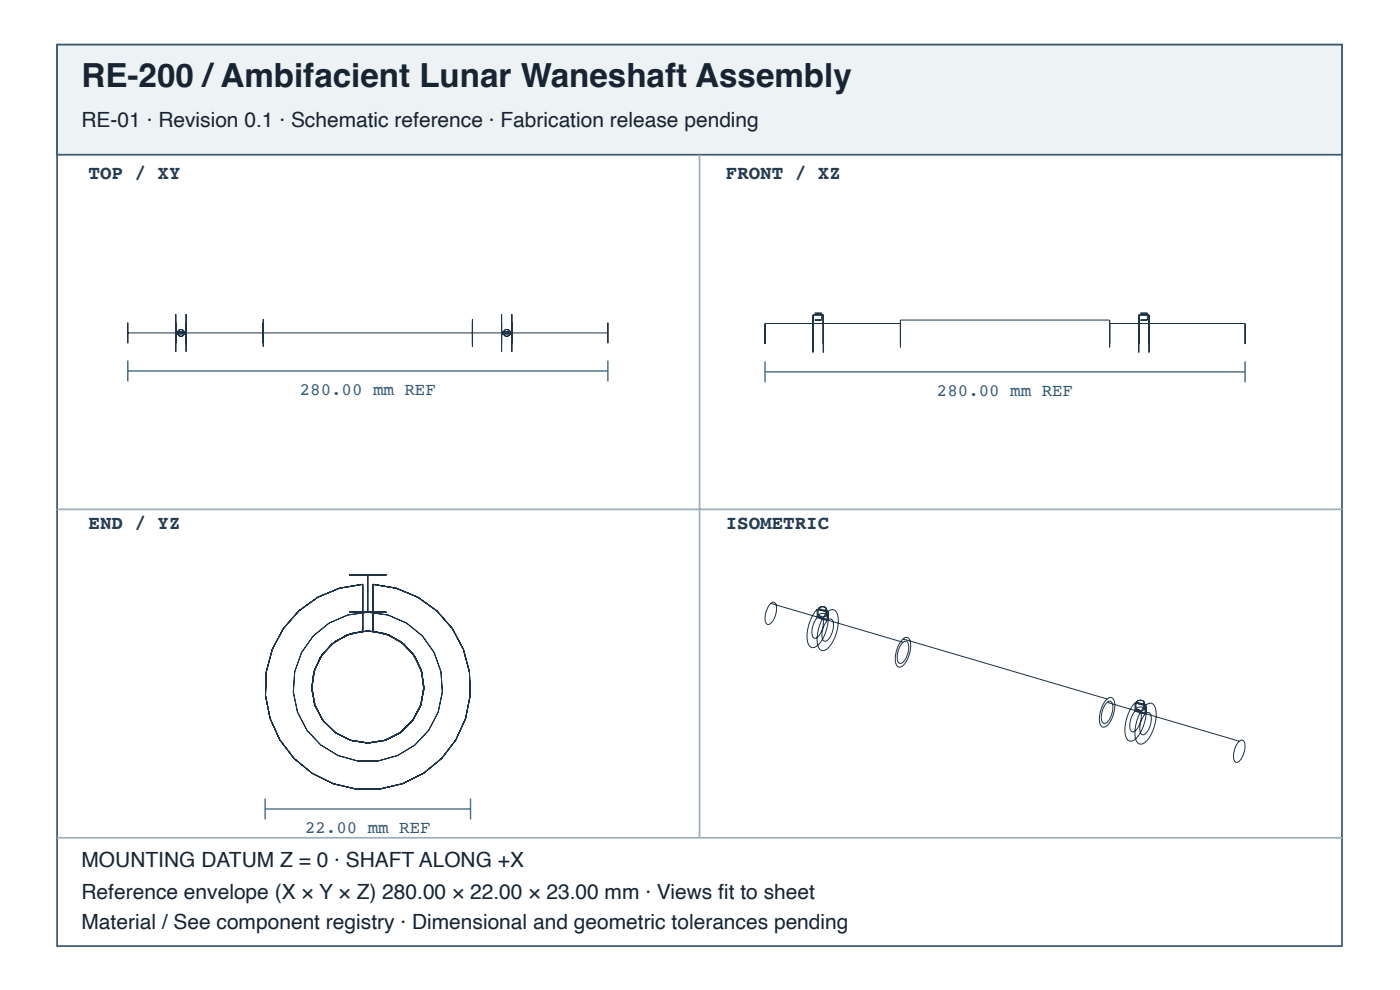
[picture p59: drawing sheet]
<svg xmlns="http://www.w3.org/2000/svg" width="297mm" height="210mm" viewBox="0 0 297 210" stroke-linecap="round" stroke-linejoin="round" font-family="sans-serif">
<defs><g id="words">
<text font-size="7" fill="#182431" x="17.3" y="18.4">RE-200 /Ambifacient Lunar Waneshaft Assembly</text>
<g font-size="4.4" fill="#182431">
<text x="17.3" y="26.9">RE-01 · Revision 0.1 · Schematic reference · Fabrication release pending</text>
<text x="17.3" y="183.9">MOUNTING DATUM Z = 0 · SHAFT ALONG +X</text>
<text x="17.3" y="190.6">Reference envelope (X × Y × Z) 280.00 × 22.00 × 23.00 mm · Views fi t to sheet</text>
<text x="17.3" y="196.9">Material / See component registry · Dimensional and geometric tolerances pending</text>
</g>
<g font-size="4.1" fill="#263d52">
<text x="18.8" y="38">TOP / XY</text>
<text x="154" y="38">FRONT / XZ</text>
<text x="18.8" y="112.1">END / YZ</text>
<text x="154" y="112.1">ISOMETRIC</text>
</g>
<g font-size="3.7" fill="#335b78">
<text x="63.6" y="83.8">280.00 mm REF</text>
<text x="198.8" y="84">280.00 mm REF</text>
<text x="64.7" y="176.7">22.00 mm REF</text>
</g>
</g></defs>
<path d="M12.1 9.5h272.6v191.1h-272.6z" fill="none" stroke="#405a70" stroke-width=".37"/>
<path d="M12.1 9.5h272.6v23.3h-272.6z" fill="#edf2f5"/>
<path d="M12.1 9.5h272.6v23.3h-272.6z" fill="none" stroke="#405a70" stroke-width=".37"/>
<path d="M148.4 32.8v144.8M12.1 108h272.6M12.1 177.6h272.6" fill="none" stroke="#9daebc" stroke-width=".37"/>
<g fill="none" stroke="#203246" stroke-width=".21">
<path d="M27.1 68.4v4.4zM27.1 70.6h101.9M37.3 70.4v-3.8v8v-3.8M37.3 70.4v-2v4.4v-2M37.3 70.4h2.2M37.3 70.8h2.2M39.5 70.4v-3.8v8v-3.8M39.5 70.4v-2v4.4v-2M55.8 67.7v5.8zM55.8 68.4v4.4zM100.2 68.4v4.4zM100.2 67.7v5.8z"/>
<path d="M106.4 70.4v-3.8v8v-3.8M106.4 70.4v-2v4.4v-2M106.4 70.4h2.2M106.4 70.8h2.2M108.6 70.4v-3.8v8v-3.8M108.6 70.4v-2v4.4v-2M129 68.4v4.4zM162.3 68.6v4.3zM162.3 68.6h28.7M172.5 66.8v7.9zM172.5 68.6v4.3zM172.5 66.8h2.2"/>
<path d="M172.5 66.8v1.8M172.8 66.4h1.5zM172.8 67.9h1.5zM174.3 66.4v1.5M174.7 66.8v7.9zM174.7 68.6v4.3zM174.7 66.8v1.8M191 67.9v5.7zM191 68.6v4.3zM191 67.9h44.4M235.4 68.6v4.3zM235.4 67.9v5.7z"/>
<path d="M235.4 68.6h28.7M241.6 66.8v7.9zM241.6 68.6v4.3zM241.6 66.8h2.2M241.6 66.8v1.8M242 66.4h1.4zM242 67.9h1.4zM243.4 66.4v1.5M243.8 66.8v7.9zM243.8 68.6v4.3zM243.8 66.8v1.8M264.1 68.6v4.3z"/>
<path d="M63.4 129.5l4-2.9 4.6-1.9 4.9-.8v9.9a11.9 11.9 0 0 0-9 18.1 11.9 11.9 0 0 0 20.2 0 11.9 11.9 0 0 0-9-18.1v-9.9a21.8 21.8 0 0 1 19.7 28.4 21.8 21.8 0 0 1-32.6 11.7 21.8 21.8 0 0 1-2.8-34.5zM74.1 121.9h7.9zM74.1 129.8h7.9zM78 121.9v7.9M163.5 127.9l.8-.2a1.82 1.82 0 0 1 .4 2 3.9 3.9 0 0 1-1.6 2.7h-.3a1.82 1.82 0 0 1-.4-2 4.5 4.5 0 0 1 1.1-2.5zM163.5 127.9l28.1 8.3M173.4 129.2l2.1 .6M173.4 129.2v1.8M173.4 131l2.1 .6M173.6 129a1.14 1.14 0 0 1 1.2-.3 1.14 1.14 0 0 1 .8 1 8.4 8.4 0 0 1-2.4 7.4 1.16 1.16 0 0 1-1.3 .1 1.16 1.16 0 0 1-.6-1.2 8.8 8.8 0 0 1 2.1-6.8M173.6 130.8l.7-.2a3.2 3.2 0 0 1-.1 3.5 1.59 1.59 0 0 1-1.4 1.2 1.68 1.68 0 0 1-.5-1.8 4.8 4.8 0 0 1 1.1-2.5M173.6 129l2.1 .6"/>
<path d="M173.6 129v1.8M173.6 130.8l2.1 .6M173.8 128.8a1.13 1.13 0 0 1 1.6 .2 1.02 1.02 0 0 1-1.7 0zM173.8 130.2a1.13 1.13 0 0 1 1.6 .2 1.02 1.02 0 0 1-1.7 0zM175.2 129.2v1.5M175.5 129.8v1.8M175.7 129.6a1.14 1.14 0 0 1 1.3-.3 1.14 1.14 0 0 1 .7 1 8.4 8.4 0 0 1-2.4 7.4 1.16 1.16 0 0 1-1.3 .1 1.16 1.16 0 0 1-.6-1.1 8.8 8.8 0 0 1 2.1-6.9M175.7 131.4l.7-.1a3.2 3.2 0 0 1-.1 3.4 1.59 1.59 0 0 1-1.4 1.2 1.68 1.68 0 0 1-.5-1.8 4.8 4.8 0 0 1 1.1-2.5M175.7 129.6v1.8M191.6 135.5l.8-.4a1.68 1.68 0 0 1 .8 1.9 5.9 5.9 0 0 1-1.9 4.3l-.4 .2a1.23 1.23 0 0 1-1-1.6 6.4 6.4 0 0 1 1.7-4.4zM191.6 136.2l.7-.3a1.82 1.82 0 0 1 .4 2 3.9 3.9 0 0 1-1.5 2.7h-.4a1.82 1.82 0 0 1-.4-1.9 4.5 4.5 0 0 1 1.2-2.5zM191.6 135.5l43.3 12.7"/>
<path d="M234.9 148.9l.7-.2a1.82 1.82 0 0 1 .4 1.9 3.9 3.9 0 0 1-1.5 2.8h-.4a1.82 1.82 0 0 1-.4-2 4.5 4.5 0 0 1 1.2-2.5zM234.9 148.2l.8-.3a1.68 1.68 0 0 1 .8 1.9 5.9 5.9 0 0 1-1.9 4.2l-.4 .2a1.23 1.23 0 0 1-1-1.5 6.4 6.4 0 0 1 1.7-4.5zM234.9 148.9l28 8.2M240.8 150.8l2.1 .6M240.8 149l2.1 .6M240.8 149v1.8M241 148.8a1.14 1.14 0 0 1 1.3-.3 1.14 1.14 0 0 1 .7 1 8.4 8.4 0 0 1-2.4 7.4 1.16 1.16 0 0 1-1.2 .1 1.16 1.16 0 0 1-.7-1.1 8.8 8.8 0 0 1 2.1-6.9M241 150.6l.7-.1a3.2 3.2 0 0 1-.1 3.4 1.59 1.59 0 0 1-1.4 1.3 1.68 1.68 0 0 1-.5-1.9 4.8 4.8 0 0 1 1.1-2.5M241 148.8l2.1 .6M241 148.8v1.8M241 150.6l2.1 .6M241.3 148.7a1.13 1.13 0 0 1 1.5 .2 1.02 1.02 0 0 1-1.7 0z"/>
<path d="M241.3 150.1a1.13 1.13 0 0 1 1.5 .2 1.02 1.02 0 0 1-1.7 0zM242.7 149.1v1.4M242.9 149.6v1.8M243.1 149.4a1.14 1.14 0 0 1 1.3-.3 1.14 1.14 0 0 1 .7 1.1 8.4 8.4 0 0 1-2.3 7.3 1.16 1.16 0 0 1-1.3 .1 1.16 1.16 0 0 1-.6-1.1 8.8 8.8 0 0 1 2-6.9M243.1 151.2l.7-.1a3.2 3.2 0 0 1-.1 3.4 1.59 1.59 0 0 1-1.4 1.3 1.68 1.68 0 0 1-.5-1.9 4.8 4.8 0 0 1 1.1-2.5M243.1 149.4v1.8M262.9 157.1l.7-.2a1.82 1.82 0 0 1 .5 2 3.9 3.9 0 0 1-1.6 2.7h-.3a1.82 1.82 0 0 1-.5-2 4.5 4.5 0 0 1 1.2-2.5z"/>
<circle cx="38.4" cy="70.6" r=".73"/>
<circle cx="107.5" cy="70.6" r=".73"/>
<circle cx="78" cy="145.6" r="15.8"/>
<circle cx="78" cy="145.6" r="11.9"/>
</g>
<path d="M27.1 76.4v4.5M27.1 78.7h101.9M129 76.4v4.5M162.3 76.6v4.5M162.3 78.8h101.8M264.1 76.6v4.5M56.3 169.3v4.4M56.3 171.5h43.5M99.8 169.3v4.4" fill="none" stroke="#466b86" stroke-width=".3"/>
<use href="#words"/>
</svg>
